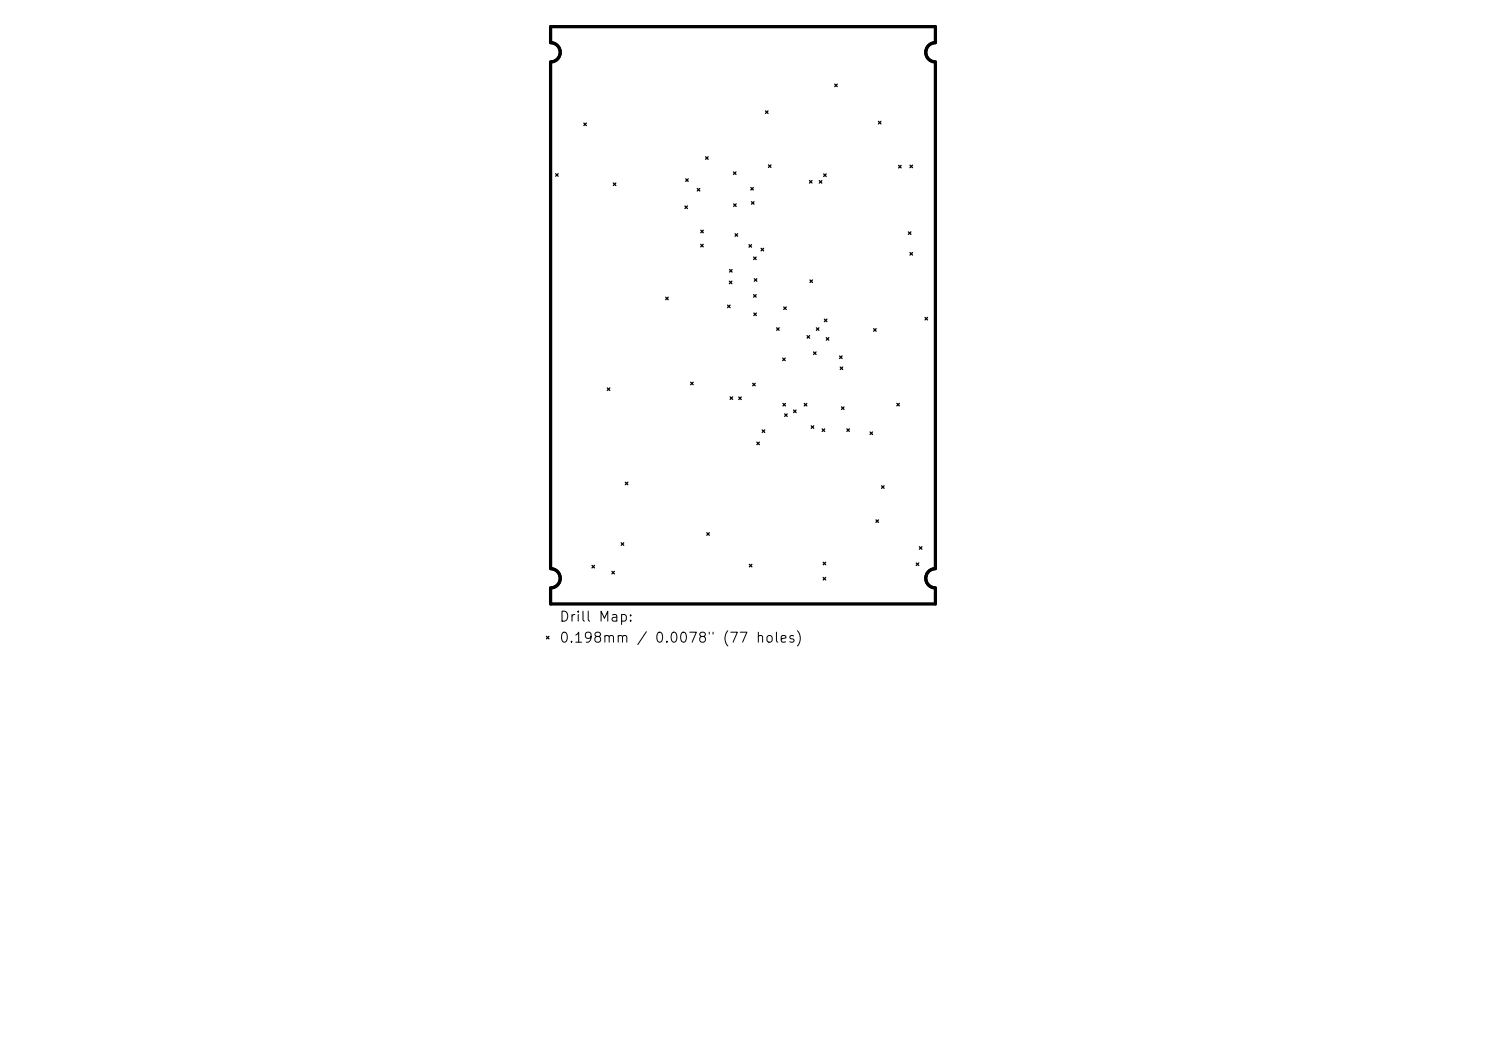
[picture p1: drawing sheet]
<svg xmlns="http://www.w3.org/2000/svg" width="297mm" height="210mm" viewBox="0 0 297 210" stroke-linecap="round" stroke-linejoin="round" font-family="sans-serif">
<defs><g id="words">
<g font-size="2">
<text x="111.7" y="124.7">Drill Map:</text>
<text x="111.7" y="128.9">0.198mm / 0.0078&quot; (77 holes)</text>
</g>
</g></defs>
<path d="M110 5.3h77v3.2a1.92 1.92 0 0 0-2 2 1.92 1.92 0 0 0 2 1.9v101.2a1.92 1.92 0 0 0-2 2 1.92 1.92 0 0 0 2 1.9v3.2h-77v-3.2a1.92 1.92 0 0 0 2-1.9 1.92 1.92 0 0 0-2-2v-101.2a1.92 1.92 0 0 0 2-1.9 1.92 1.92 0 0 0-2-2z" fill="none" stroke="#000" stroke-width=".65"/>
<g fill="none" stroke="#000" stroke-width=".26">
<path d="M166.8 16.8l.5 .5M167.3 16.8l-.5 .5M111.1 34.7l.5 .5M111.6 34.7l-.5 .5M116.7 24.6l.5 .5M117.2 24.6l-.5 .5M122.6 36.6l.5 .5M123.1 36.6l-.5 .5M137 35.7l.6 .5M137.6 35.7l-.6 .5M139.4 37.7l.5 .5M139.9 37.7l-.5 .5"/>
<path d="M141 31.3l.5 .5M141.5 31.3l-.5 .5M146.6 34.3l.5 .6M147.1 34.3l-.5 .6M150.1 37.5l.5 .5M150.6 37.5l-.5 .5M153 22.2l.5 .5M153.5 22.2l-.5 .5M153.6 32.9l.5 .6M154.1 32.9l-.5 .6M161.8 36.1l.5 .5M162.3 36.1l-.5 .5"/>
<path d="M163.7 36.1l.6 .5M164.3 36.1l-.6 .5M164.6 34.8l.5 .5M165.1 34.8l-.5 .5M175.6 24.2l.5 .6M176.1 24.2l-.5 .6M179.6 33l.5 .6M180.1 33l-.5 .6M181.9 33l.5 .5M182.4 33l-.5 .5M133 59.4l.6 .5M133.6 59.4l-.6 .5"/>
<path d="M136.9 41.2l.5 .5M137.4 41.2l-.5 .5M140 48.8l.6 .5M140.1 46l.5 .5M140.6 48.8l-.6 .5M140.6 46l-.5 .5M145.8 56.2l.5 .5M145.8 53.9l.5 .5M146.3 56.2l-.5 .5M146.3 53.9l-.5 .5M146.6 40.7l.5 .5M146.9 46.7l.5 .5"/>
<path d="M147.1 40.7l-.5 .5M147.4 46.7l-.5 .5M149.7 48.9l.5 .5M150.2 40.3l.5 .5M150.2 48.9l-.5 .5M150.6 51.4l.5 .5M150.6 58.9l.5 .5M150.7 40.3l-.5 .5M150.8 55.7l.5 .5M151.1 51.4l-.5 .5M151.1 58.9l-.5 .5M151.3 55.7l-.5 .5"/>
<path d="M152.1 49.6l.5 .5M152.6 49.6l-.5 .5M161.9 55.9l.5 .5M162.4 55.9l-.5 .5M181.6 46.3l.5 .5M181.9 50.5l.5 .5M182.1 46.3l-.5 .5M182.4 50.5l-.5 .5M121.4 77.5l.5 .5M121.9 77.5l-.5 .5M138 76.4l.5 .5M138.5 76.4l-.5 .5"/>
<path d="M145.4 61l.5 .5M145.9 61l-.5 .5M145.9 79.3l.5 .5M146.4 79.3l-.5 .5M147.6 79.3l.6 .5M148.2 79.3l-.6 .5M150.4 76.6l.5 .5M150.7 62.5l.5 .6M150.9 76.6l-.5 .5M151.2 62.5l-.5 .6M155.2 65.5l.5 .5M155.7 65.5l-.5 .5"/>
<path d="M156.4 71.6l.5 .5M156.6 61.3l.5 .5M156.9 71.6l-.5 .5M157.1 61.3l-.5 .5M161.3 67.1l.5 .5M161.8 67.1l-.5 .5M162.6 70.3l.5 .5M163.1 70.3l-.5 .5M163.2 65.5l.5 .5M163.7 65.5l-.5 .5M164.8 63.8l.5 .5M165.1 67.5l.6 .5"/>
<path d="M165.3 63.8l-.5 .5M165.7 67.5l-.6 .5M167.8 71.1l.5 .5M167.9 73.3l.5 .5M168.3 71.1l-.5 .5M168.4 73.3l-.5 .5M174.6 65.7l.5 .5M175.1 65.7l-.5 .5M184.9 63.4l.5 .5M185.4 63.4l-.5 .5M125 96.4l.5 .5M125.5 96.4l-.5 .5"/>
<path d="M151.3 88.3l.5 .6M151.8 88.3l-.5 .6M152.3 85.9l.5 .5M152.8 85.9l-.5 .5M156.5 80.6l.5 .5M156.8 82.7l.5 .5M157 80.6l-.5 .5M157.3 82.7l-.5 .5M158.6 81.9l.5 .5M159.1 81.9l-.5 .5M160.7 80.6l.6 .5M161.3 80.6l-.6 .5"/>
<path d="M162.1 85.1l.5 .5M162.6 85.1l-.5 .5M164.3 85.7l.5 .5M164.8 85.7l-.5 .5M168.2 81.3l.5 .5M168.7 81.3l-.5 .5M169.3 85.7l.5 .5M169.8 85.7l-.5 .5M173.9 86.3l.5 .5M174.4 86.3l-.5 .5M176.2 97.1l.5 .5M176.7 97.1l-.5 .5"/>
<path d="M179.2 80.6l.6 .5M179.8 80.6l-.6 .5M118.3 113l.5 .5M118.8 113l-.5 .5M122.3 114.2l.5 .5M122.8 114.2l-.5 .5M124.2 108.5l.5 .5M124.7 108.5l-.5 .5M141.3 106.5l.5 .5M141.8 106.5l-.5 .5M149.8 112.8l.5 .5M150.3 112.8l-.5 .5"/>
<path d="M164.5 112.3l.5 .6M164.5 115.4l.5 .5M165 112.3l-.5 .6M165 115.4l-.5 .5M175.1 103.9l.5 .5M175.6 103.9l-.5 .5M183.1 112.5l.5 .5M183.6 112.5l-.5 .5M183.8 109.2l.5 .5M184.3 109.2l-.5 .5M109.2 127.2l.5 .5M109.7 127.2l-.5 .5"/>
</g>
<use href="#words"/>
</svg>
